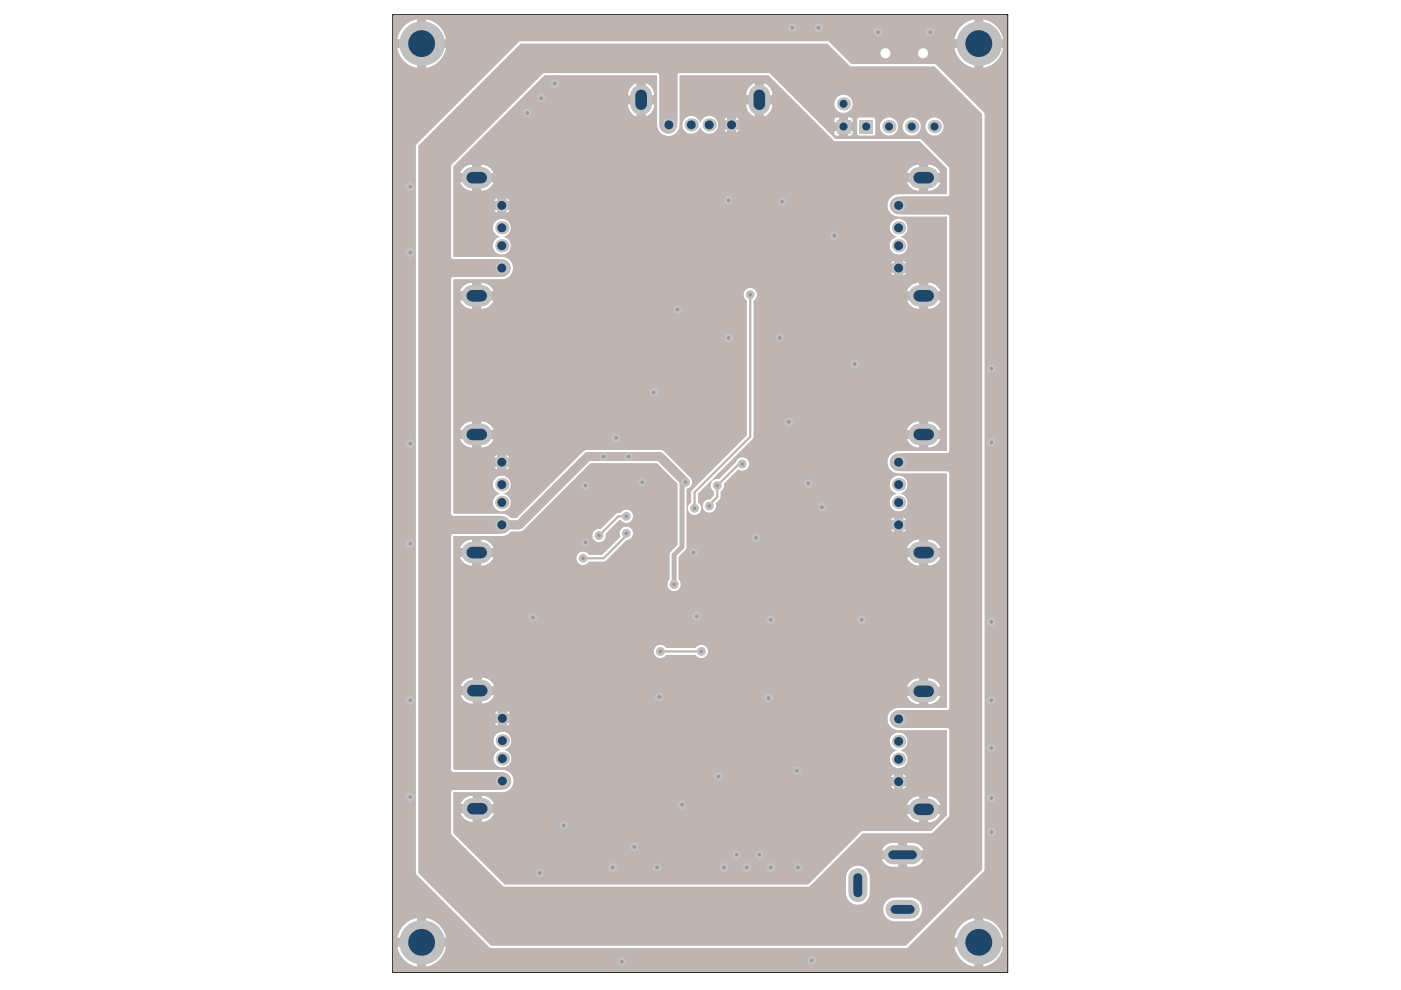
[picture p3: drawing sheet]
<svg xmlns="http://www.w3.org/2000/svg" width="297mm" height="210mm" viewBox="0 0 297 210" stroke-linecap="round" stroke-linejoin="round" font-family="sans-serif">
<path d="M83.3 3.2h130.3v202.9h-130.3z" fill="none" stroke="#000" stroke-width=".21"/>
<g fill="#a6968d">
<circle cx="172.1" cy="203.7" r=".38"/>
<circle cx="174.3" cy="107.5" r=".38"/>
<circle cx="165.3" cy="71.6" r=".38"/>
<circle cx="165.8" cy="42.7" r=".38"/>
<circle cx="154.5" cy="42.5" r=".38"/>
<circle cx="186.2" cy="6.8" r=".38"/>
<circle cx="197.2" cy="6.8" r=".38"/>
<circle cx="210.2" cy="93.8" r=".38"/>
<circle cx="171.4" cy="102.5" r=".38"/>
<circle cx="136.2" cy="102.2" r=".38"/>
<circle cx="150.4" cy="107.3" r=".38"/>
<circle cx="87" cy="169" r=".38"/>
<circle cx="87" cy="148.5" r=".38"/>
<circle cx="87" cy="115.2" r=".38"/>
<circle cx="87" cy="94" r=".38"/>
<circle cx="87" cy="53.6" r=".38"/>
<circle cx="87" cy="39.6" r=".38"/>
<circle cx="173.5" cy="5.9" r=".38"/>
<circle cx="168" cy="5.9" r=".38"/>
<circle cx="134.5" cy="179.6" r=".38"/>
<circle cx="161" cy="181.2" r=".38"/>
<circle cx="156.2" cy="181.2" r=".38"/>
<circle cx="153.5" cy="183.9" r=".38"/>
<circle cx="111.8" cy="23.9" r=".38"/>
<circle cx="114.7" cy="20.8" r=".38"/>
<circle cx="117.6" cy="17.7" r=".38"/>
<circle cx="113" cy="130.9" r=".38"/>
<circle cx="124.1" cy="115" r=".38"/>
<circle cx="159.1" cy="62.5" r=".38"/>
<circle cx="139.3" cy="183.9" r=".38"/>
<circle cx="160.3" cy="114" r=".38"/>
<circle cx="138.6" cy="83.2" r=".38"/>
<circle cx="169" cy="163.4" r=".38"/>
<circle cx="143.6" cy="65.6" r=".38"/>
<circle cx="176.9" cy="50" r=".38"/>
<circle cx="162.9" cy="148" r=".38"/>
<circle cx="144.6" cy="170.6" r=".38"/>
<circle cx="147.7" cy="130.7" r=".38"/>
<circle cx="157.4" cy="98.4" r=".38"/>
<circle cx="163.4" cy="131.4" r=".38"/>
<circle cx="147" cy="117.2" r=".38"/>
<circle cx="181.2" cy="77.2" r=".38"/>
<circle cx="182.7" cy="131.4" r=".38"/>
<circle cx="210.2" cy="131.9" r=".38"/>
<circle cx="210.2" cy="78.1" r=".38"/>
<circle cx="148.7" cy="138.1" r=".38"/>
<circle cx="140" cy="138.1" r=".38"/>
<circle cx="139.8" cy="147.8" r=".38"/>
<circle cx="142.9" cy="123.9" r=".38"/>
<circle cx="132.8" cy="109.5" r=".38"/>
<circle cx="132.8" cy="113.1" r=".38"/>
<circle cx="127" cy="113.6" r=".38"/>
<circle cx="119.5" cy="175" r=".38"/>
<circle cx="152.1" cy="103" r=".38"/>
<circle cx="147.3" cy="107.8" r=".38"/>
<circle cx="145.3" cy="102.2" r=".38"/>
<circle cx="133.3" cy="96.8" r=".38"/>
<circle cx="128" cy="96.8" r=".38"/>
<circle cx="124.1" cy="103" r=".38"/>
<circle cx="130.6" cy="92.8" r=".38"/>
<circle cx="114.5" cy="185.1" r=".38"/>
<circle cx="131.8" cy="203.9" r=".38"/>
<circle cx="154.5" cy="71.6" r=".38"/>
<circle cx="167.3" cy="89.5" r=".38"/>
<circle cx="152.3" cy="164.6" r=".38"/>
<circle cx="123.6" cy="118.4" r=".38"/>
<circle cx="158.3" cy="183.9" r=".38"/>
<circle cx="163.4" cy="183.9" r=".38"/>
<circle cx="169.2" cy="183.9" r=".38"/>
<circle cx="210.2" cy="176.4" r=".38"/>
<circle cx="210.2" cy="169.2" r=".38"/>
<circle cx="210.2" cy="158.6" r=".38"/>
<circle cx="210.2" cy="148.5" r=".38"/>
<circle cx="129.9" cy="183.9" r=".38"/>
</g>
<g fill="#beb5b2">
<path d="M96.2 35.2v19.2h10.2a2.4 2.4 0 0 1 2.4 2.4 2.4 2.4 0 0 1-2.4 2.4h-10l-.3 .3 .1 49.4h10.2a2.38 2.38 0 0 1 1.9 .9h1.2l14.1-14 .6-.4h16.1l.6 .4 5.4 5.4a1.49 1.49 0 0 1-.7 2.5v3.9l.2 .1a1.38 1.38 0 0 1 .7-1.2v-2.1l.2-.5 11.6-11.6v-28.6a1.44 1.44 0 0 1-.3-2.1 1.44 1.44 0 0 1 2.2 0 1.44 1.44 0 0 1-.4 2.1v29.2l-8.7 8.7 .2 .2 .4-.2h.7l3.6-3.6a1.44 1.44 0 0 1 1.9-1 1.44 1.44 0 0 1 .7 2.1 1.44 1.44 0 0 1-2.1 .4l-3 3.1a1.43 1.43 0 0 1-.7 1.6 2.14 2.14 0 0 1-1.1 2.6 1.44 1.44 0 0 1-1 1.9 1.44 1.44 0 0 1-1.7-1.3 1.44 1.44 0 0 1 1.5-1.5l.8-.8v-.9a1.42 1.42 0 0 1-.4-2l-.2-.2-2.7 2.7v1.8a1.44 1.44 0 0 1 0 2.5 1.44 1.44 0 0 1-2.2-1.1h-.2v8.1l-.3 .7-1.4 1.4v4.7a1.45 1.45 0 0 1 .1 2.1 1.45 1.45 0 0 1-2.1 0 1.45 1.45 0 0 1 0-2.1l.1-5.5 1.6-1.8v-12.9l-4.3-4.4h-14.1l-14.1 14.1-.6 .4h-2.2a2.29 2.29 0 0 1-1.9 1h-10l-.3 .2v49.1l.3 .2h10.1a2.4 2.4 0 0 1 2.4 2.4 2.4 2.4 0 0 1-2.4 2.4h-10.3l-.1 8.6 10.9 10.9h64.3l11.4-11.3h14.7l3.4-3.4v-17.9l-10.3-.1a2.4 2.4 0 0 1-2.4-2.4 2.4 2.4 0 0 1 2.4-2.4h10.3v-49.4l-.2-.2h-10.1a2.4 2.4 0 0 1-2.4-2.4 2.4 2.4 0 0 1 2.4-2.4h10.3v-49.6h-10.3a2.4 2.4 0 0 1-2.4-2.4 2.4 2.4 0 0 1 2.4-2.4h10.3v-5.5l-5.8-5.7-18.1-.1-14-13.9h-18.8v9.8a2.44 2.44 0 0 1-2 3 2.44 2.44 0 0 1-2.8-2.3v-10.3l-.2-.2h-23.7zM159 18.2l1-.6v2.6h-1.8l.4-1.4zM133.9 18.2l1.1-.6v2.6h-1.9l.1-.7zM136.9 17.6a2.73 2.73 0 0 1 1.8 2.6h-1.8zM161.9 17.6a2.73 2.73 0 0 1 1.9 2.6h-1.9zM158.2 22.1h1.8v2.6a2.73 2.73 0 0 1-1.8-2.6zM136.9 22.1h1.8a2.76 2.76 0 0 1-1.8 2.6zM133.1 22.1h1.9v2.6a2.73 2.73 0 0 1-1.9-2.6zM161.9 22.1h1.9a2.76 2.76 0 0 1-1.9 2.6zM153.7 25.1l.5-.3v.7h-.8zM156.1 24.8l.7 .7h-.7zM145.2 25.1a1.9 1.9 0 0 1 3.1 .7h.3a1.91 1.91 0 0 1 2.9-.8 1.91 1.91 0 0 1 0 3 1.91 1.91 0 0 1-2.9-.8h-.3a1.91 1.91 0 0 1-2.8 .9 1.91 1.91 0 0 1-.3-3zM153.4 27.4h.8v.7zM156.1 27.4h.7l-.7 .7zM98.1 35.7l.6-.5 1.4-.3v1.8h-2.6zM192.9 35.7l.6-.5 1.4-.3v1.8h-2.6zM196.8 34.9a2.76 2.76 0 0 1 2.6 1.8h-2.6zM102 34.9a2.76 2.76 0 0 1 2.7 1.8h-2.7zM97.5 38.6h2.6v1.9a2.76 2.76 0 0 1-2.6-1.9zM102 38.6h2.7a2.74 2.74 0 0 1-2.7 1.9zM192.3 38.6h2.6v1.9a2.76 2.76 0 0 1-2.6-1.9zM196.8 38.6h2.6a2.73 2.73 0 0 1-2.6 1.9zM105 42.2l.4-.3v.7h-.7zM107.3 41.9l.8 .7h-.8zM107.3 44.5h.8l-.8 .7zM104.7 44.5h.7v.7zM105 46.9a1.91 1.91 0 0 1 3 .3 1.91 1.91 0 0 1-.9 2.9v.2a1.91 1.91 0 0 1 .8 3 1.91 1.91 0 0 1-3 0 1.91 1.91 0 0 1 .8-3v-.2a1.9 1.9 0 0 1-.7-3.2zM189.2 46.9a1.91 1.91 0 0 1 2.9 .3 1.91 1.91 0 0 1-.9 2.9v.2a1.91 1.91 0 0 1 .8 3 1.91 1.91 0 0 1-3 0 1.91 1.91 0 0 1 .8-3v-.2a1.9 1.9 0 0 1-.6-3.2zM189.2 55.5l.4-.3v.7h-.7zM191.5 55.2l.7 .7h-.7zM191.5 57.8h.7l-.7 .7zM188.9 57.8h.7v.7zM98.1 60.7l1.3-.7 .7-.1v1.9h-2.6zM192.9 60.7l1.3-.7 .7-.1v1.9h-2.6zM196.8 59.9a2.76 2.76 0 0 1 2.6 1.9h-2.6zM102 59.9a2.76 2.76 0 0 1 2.7 1.9h-2.7zM97.5 63.7h2.6v1.8a2.76 2.76 0 0 1-2.6-1.8zM196.8 63.7h2.6a2.73 2.73 0 0 1-2.6 1.8zM102 63.7h2.7a2.73 2.73 0 0 1-2.7 1.8zM192.3 63.7h2.6v1.8a2.76 2.76 0 0 1-2.6-1.8zM98.1 90.1l.6-.4 1.4-.4v1.9h-2.6zM192.9 90.1l.6-.4 1.4-.4v1.9h-2.6zM196.8 89.3a2.76 2.76 0 0 1 2.6 1.9h-2.6zM102 89.3a2.76 2.76 0 0 1 2.7 1.9h-2.7zM97.5 93.1h2.6v1.8a2.76 2.76 0 0 1-2.6-1.8zM102 93.1h2.7a2.73 2.73 0 0 1-2.7 1.8zM192.3 93.1h2.6v1.8a2.76 2.76 0 0 1-2.6-1.8zM196.8 93.1h2.6a2.73 2.73 0 0 1-2.6 1.8zM105 96.6l.4-.3v.8h-.7zM107.3 96.3l.8 .8h-.8zM107.3 99h.8l-.8 .7zM104.7 99h.7v.7zM105 101.4a1.91 1.91 0 0 1 3 .3 1.91 1.91 0 0 1-.9 2.8v.3a1.91 1.91 0 0 1 .8 2.9 1.91 1.91 0 0 1-3 0 1.91 1.91 0 0 1 .8-2.9v-.3a1.9 1.9 0 0 1-.7-3.1zM189.2 101.4a1.91 1.91 0 0 1 2.9 .3 1.91 1.91 0 0 1-.9 2.8v.3a1.91 1.91 0 0 1 .8 2.9 1.91 1.91 0 0 1-3 0 1.91 1.91 0 0 1 .8-2.9v-.3a1.9 1.9 0 0 1-.6-3.1zM189.2 109.9l.4-.3v.7h-.7zM191.5 109.6l.7 .7h-.7zM191.5 112.2h.7l-.7 .7zM188.9 112.2h.7v.7zM126 112.5a1.44 1.44 0 0 1 1.4-.3l3.2-3.3 1-.2a1.44 1.44 0 0 1 2.1-.4 1.44 1.44 0 0 1 .1 2.2 1.44 1.44 0 0 1-2.2-.2h-.3l-2.9 2.9a1.44 1.44 0 0 1-1.8 1.7 1.44 1.44 0 0 1-.6-2.4zM98.1 115.2l1.3-.8h.7v1.8h-2.6zM192.9 115.2l1.3-.8h.7v1.8h-2.6zM196.8 114.4a2.76 2.76 0 0 1 2.6 1.8h-2.6zM102 114.4a2.76 2.76 0 0 1 2.7 1.8h-2.7zM122.6 117.4a1.44 1.44 0 0 1 2.3 .2h2.8l3.8-3.8a1.44 1.44 0 0 1 .8-2.1 1.44 1.44 0 0 1 1.9 1.1 1.44 1.44 0 0 1-1.3 1.7l-4.6 4.6h-3.4a1.44 1.44 0 0 1-2.2 .4 1.44 1.44 0 0 1-.1-2.1zM97.5 118.1h2.6v1.9a2.76 2.76 0 0 1-2.6-1.9zM196.8 118.1h2.6a2.74 2.74 0 0 1-2.6 1.9zM102 118.1h2.7a2.74 2.74 0 0 1-2.7 1.9zM192.3 118.1h2.6v1.9a2.76 2.76 0 0 1-2.6-1.9zM139 137.1a1.44 1.44 0 0 1 2.3 .3h6.2a1.44 1.44 0 0 1 2.1-.4 1.44 1.44 0 0 1 0 2.2 1.44 1.44 0 0 1-2.1-.3h-6.2a1.44 1.44 0 0 1-2.2 .4 1.44 1.44 0 0 1-.1-2.2zM98.3 144.4l1.2-.7 .7-.1v1.9h-2.6zM102.1 143.6a2.76 2.76 0 0 1 2.7 1.9h-2.7zM192.9 144.6l.6-.5 1.4-.3v1.8h-2.6zM196.8 143.8a2.76 2.76 0 0 1 2.6 1.8h-2.6zM102.1 147.4h2.7a2.73 2.73 0 0 1-2.7 1.8zM97.6 147.4h2.6v1.8a2.76 2.76 0 0 1-2.6-1.8zM192.3 147.5h2.6v1.9a2.76 2.76 0 0 1-2.6-1.9zM196.8 147.5h2.6a2.73 2.73 0 0 1-2.6 1.9zM105.2 151l.4-.4v.8h-.8zM107.5 150.6l.7 .8h-.7zM104.8 153.3h.8v.7zM107.5 153.3h.7l-.7 .7zM105.2 155.7a1.91 1.91 0 0 1 2.9 .3 1.91 1.91 0 0 1-.9 2.8v.3a1.91 1.91 0 0 1 .8 2.9 1.91 1.91 0 0 1-3 0 1.91 1.91 0 0 1 .8-2.9v-.3a1.9 1.9 0 0 1-.6-3.1zM189.2 155.8a1.91 1.91 0 0 1 2.9 .3 1.91 1.91 0 0 1-.9 2.9v.2a1.91 1.91 0 0 1 .8 2.9 1.91 1.91 0 0 1-3 0 1.91 1.91 0 0 1 .8-2.9v-.2a1.9 1.9 0 0 1-.6-3.2zM189.2 164.4l.4-.3v.7h-.7zM191.5 164.1l.7 .7h-.7zM191.5 166.7h.7l-.7 .7zM188.9 166.7h.7v.7zM98.3 169.5l.5-.5 1.4-.3v1.8h-2.6zM102.1 168.7a2.76 2.76 0 0 1 2.7 1.8h-2.7zM192.9 169.6l1.3-.7 .7-.1v1.9h-2.6zM196.8 168.8a2.76 2.76 0 0 1 2.6 1.9h-2.6zM102.1 172.4h2.7a2.73 2.73 0 0 1-2.7 1.9zM97.6 172.4h2.6v1.9a2.76 2.76 0 0 1-2.6-1.9zM196.8 172.6h2.6a2.74 2.74 0 0 1-2.6 1.8zM192.3 172.6h2.6v1.8a2.76 2.76 0 0 1-2.6-1.8z"/>
<path d="M83.4 3.2v202.8l130.1 .1v-202.9zM85.7 5.5a5.1 5.1 0 0 1 2.7-1.4v4.2h-4.2a5.1 5.1 0 0 1 1.5-2.8zM203.8 5.5a5.1 5.1 0 0 1 2.8-1.4v4.2h-4.2a5.1 5.1 0 0 1 1.4-2.8zM208.5 4.1a5.2 5.2 0 0 1 4.2 4.2h-4.2zM90.3 4.1a5.2 5.2 0 0 1 4.2 4.2h-4.2zM186.7 11.3a1.07 1.07 0 0 1 2.1 0 1.07 1.07 0 0 1-2.1 0zM194.6 11.3a1.1 1.1 0 0 1 2.2 0 1.1 1.1 0 0 1-2.2 0zM84.2 10.2h4.2v4.2a5.2 5.2 0 0 1-4.2-4.2zM202.4 10.2h4.2v4.2a5.2 5.2 0 0 1-4.2-4.2zM208.5 10.2h4.2a5.2 5.2 0 0 1-4.2 4.2zM90.3 10.2h4.2a5.2 5.2 0 0 1-4.2 4.2zM85.7 196.1a5.1 5.1 0 0 1 2.7-1.4v4.1h-4.2a5.1 5.1 0 0 1 1.5-2.7zM203.8 196.1a5.1 5.1 0 0 1 2.8-1.4v4.1h-4.2a5.1 5.1 0 0 1 1.4-2.7zM90.3 194.7a5.2 5.2 0 0 1 4.2 4.1h-4.2zM208.5 194.7a5.2 5.2 0 0 1 4.2 4.1h-4.2zM88.3 30.6l21.7-21.7 .4-.1h65.1l.3 .1 4.7 4.7h17.8l10.4 10.4v160.4l-.1 .3-16.3 16.3h-88.2l-.3-.1-15.6-15.6v-154.4zM84.2 200.7h4.2v4.2a5.2 5.2 0 0 1-4.2-4.2zM202.4 200.7h4.2v4.2a5.2 5.2 0 0 1-4.2-4.2zM208.5 200.7h4.2a5.2 5.2 0 0 1-4.2 4.2zM90.3 200.7h4.2a5.2 5.2 0 0 1-4.2 4.2z"/>
<path d="M96.1 35.3v19.1h10.3a2.4 2.4 0 0 1 2.4 2.4 2.4 2.4 0 0 1-2.4 2.4h-10.3v49.7h10.3a2.29 2.29 0 0 1 1.9 .9h1.2l14.1-14 .6-.4h16.1l.6 .4 5.4 5.4a1.44 1.44 0 0 1-.7 2.4v12.4l-.3 .7-1.4 1.4v4.8a1.44 1.44 0 0 1 0 2 1.44 1.44 0 0 1-2 0 1.44 1.44 0 0 1 0-2l.1-5.6 1.6-1.7v-13l-4.3-4.4h-14.1l-14.1 14.1-.6 .4h-2.2a2.29 2.29 0 0 1-1.9 1h-10.3v49.5h10.4a2.4 2.4 0 0 1 2.4 2.4 2.4 2.4 0 0 1-2.4 2.4h-10.4v8.7l10.9 10.8h64.4l11.3-11.3h14.7l3.4-3.4v-18h-10.3a2.4 2.4 0 0 1-2.4-2.4 2.4 2.4 0 0 1 2.4-2.4h10.3v-49.6h-10.3a2.4 2.4 0 0 1-2.4-2.4 2.4 2.4 0 0 1 2.4-2.4h10.3v-49.6h-10.3a2.4 2.4 0 0 1-2.4-2.4 2.4 2.4 0 0 1 2.4-2.4h10.3v-5.5l-5.8-5.7h-18.1l-14-14h-18.8v10.5a2.4 2.4 0 0 1-2.4 2.4 2.4 2.4 0 0 1-2.4-2.4v-10.5h-23.9zM159 18.2l1-.6v2.6h-1.8l.4-1.4zM133.9 18.2l1.1-.6v2.6h-1.9l.1-.7zM136.9 17.6a2.73 2.73 0 0 1 1.8 2.6h-1.8zM161.9 17.6a2.73 2.73 0 0 1 1.9 2.6h-1.9zM158.2 22.1h1.8v2.6a2.73 2.73 0 0 1-1.8-2.6zM136.9 22.1h1.8a2.76 2.76 0 0 1-1.8 2.6zM133.1 22.1h1.9v2.6a2.73 2.73 0 0 1-1.9-2.6zM161.9 22.1h1.9a2.76 2.76 0 0 1-1.9 2.6zM153.7 25.1l.5-.3v.7h-.8zM156.1 24.8l.7 .7h-.7zM145.2 25.1a1.91 1.91 0 0 1 2-.4 1.91 1.91 0 0 1 1.3 1.6 1.91 1.91 0 0 1 2.9-1.5 1.91 1.91 0 0 1 0 3.3 1.91 1.91 0 0 1-2.9-1.4 1.92 1.92 0 0 1-2.8 1.5 1.92 1.92 0 0 1-.5-3.1zM153.4 27.4h.8v.7zM156.1 27.4h.7l-.7 .7zM98.1 35.7l.6-.5 1.4-.3v1.8h-2.6zM192.9 35.7l.6-.5 1.4-.3v1.8h-2.6zM196.8 34.9a2.76 2.76 0 0 1 2.6 1.8h-2.6zM102 34.9a2.76 2.76 0 0 1 2.7 1.8h-2.7zM97.5 38.6h2.6v1.9a2.76 2.76 0 0 1-2.6-1.9zM102 38.6h2.7a2.74 2.74 0 0 1-2.7 1.9zM192.3 38.6h2.6v1.9a2.76 2.76 0 0 1-2.6-1.9zM196.8 38.6h2.6a2.73 2.73 0 0 1-2.6 1.9zM105 42.2l.4-.3v.7h-.7zM107.3 41.9l.8 .7h-.8zM107.3 44.5h.8l-.8 .7zM104.7 44.5h.7v.7zM105 46.9a1.92 1.92 0 0 1 3.1 .6 1.92 1.92 0 0 1-1.5 2.7 1.91 1.91 0 0 1 1.4 2.9 1.91 1.91 0 0 1-3.2 0 1.91 1.91 0 0 1 1.4-2.9 1.91 1.91 0 0 1-1.6-1.3 1.91 1.91 0 0 1 .4-2zM189.2 46.9a1.92 1.92 0 0 1 3.1 .6 1.92 1.92 0 0 1-1.6 2.7 1.91 1.91 0 0 1 1.5 2.9 1.91 1.91 0 0 1-3.3 0 1.91 1.91 0 0 1 1.4-2.9 1.91 1.91 0 0 1-1.6-1.3 1.91 1.91 0 0 1 .5-2zM189.2 55.5l.4-.3v.7h-.7zM191.5 55.2l.7 .7h-.7zM191.5 57.8h.7l-.7 .7zM188.9 57.8h.7v.7zM98.1 60.7l1.3-.7 .7-.1v1.9h-2.6zM192.9 60.7l1.3-.7 .7-.1v1.9h-2.6zM196.8 59.9a2.76 2.76 0 0 1 2.6 1.9h-2.6zM102 59.9a2.76 2.76 0 0 1 2.7 1.9h-2.7zM97.5 63.7h2.6v1.8a2.76 2.76 0 0 1-2.6-1.8zM196.8 63.7h2.6a2.73 2.73 0 0 1-2.6 1.8zM102 63.7h2.7a2.73 2.73 0 0 1-2.7 1.8zM192.3 63.7h2.6v1.8a2.76 2.76 0 0 1-2.6-1.8zM98.1 90.1l.6-.4 1.4-.4v1.9h-2.6zM192.9 90.1l.6-.4 1.4-.4v1.9h-2.6zM196.8 89.3a2.76 2.76 0 0 1 2.6 1.9h-2.6zM102 89.3a2.76 2.76 0 0 1 2.7 1.9h-2.7zM97.5 93.1h2.6v1.8a2.76 2.76 0 0 1-2.6-1.8zM102 93.1h2.7a2.73 2.73 0 0 1-2.7 1.8zM192.3 93.1h2.6v1.8a2.76 2.76 0 0 1-2.6-1.8zM196.8 93.1h2.6a2.73 2.73 0 0 1-2.6 1.8zM105 96.6l.4-.3v.8h-.7zM107.3 96.3l.8 .8h-.8zM107.3 99h.8l-.8 .7zM104.7 99h.7v.7zM105 101.4a1.92 1.92 0 0 1 3.1 .5 1.92 1.92 0 0 1-1.5 2.7 1.91 1.91 0 0 1 1.4 3 1.91 1.91 0 0 1-3.2 0 1.91 1.91 0 0 1 1.4-3 1.91 1.91 0 0 1-1.6-1.2 1.91 1.91 0 0 1 .4-2zM189.2 101.4a1.92 1.92 0 0 1 3.1 .5 1.92 1.92 0 0 1-1.6 2.7 1.91 1.91 0 0 1 1.5 3 1.91 1.91 0 0 1-3.3 0 1.91 1.91 0 0 1 1.4-3 1.91 1.91 0 0 1-1.6-1.2 1.91 1.91 0 0 1 .5-2zM151.1 101.9a1.44 1.44 0 0 1 1.3-.3l3.6-3.6a1.44 1.44 0 0 1 1.9-1 1.44 1.44 0 0 1 .7 2.1 1.44 1.44 0 0 1-2.1 .4l-3 3.1a1.43 1.43 0 0 1-.7 1.6 2.14 2.14 0 0 1-1.1 2.6 1.44 1.44 0 0 1-1 1.9 1.44 1.44 0 0 1-1.7-1.3 1.44 1.44 0 0 1 1.5-1.5l.8-.8v-.9a1.44 1.44 0 0 1-.2-2.3zM158 61.5a1.44 1.44 0 0 1 2.2 .1 1.44 1.44 0 0 1-.4 2.1v29.2l-11.8 11.8v1.8a1.44 1.44 0 0 1 .4 2.2 1.44 1.44 0 0 1-2.2 0 1.44 1.44 0 0 1 .3-2.2v-2.1l.2-.5 11.6-11.6v-28.6a1.44 1.44 0 0 1-.3-2.2zM189.2 109.9l.4-.3v.7h-.7zM191.5 109.6l.7 .7h-.7zM191.5 112.2h.7l-.7 .7zM188.9 112.2h.7v.7zM126 112.5a1.44 1.44 0 0 1 1.4-.3l3.2-3.3 1-.2a1.44 1.44 0 0 1 2.1-.3 1.44 1.44 0 0 1 0 2.2 1.44 1.44 0 0 1-2.1-.4l-3.2 3a1.44 1.44 0 0 1-1.8 1.7 1.44 1.44 0 0 1-.6-2.4zM98.1 115.2l1.3-.8h.7v1.8h-2.6zM192.9 115.2l1.3-.8h.7v1.8h-2.6zM196.8 114.4a2.76 2.76 0 0 1 2.6 1.8h-2.6zM102 114.4a2.76 2.76 0 0 1 2.7 1.8h-2.7zM122.6 117.4a1.44 1.44 0 0 1 2.3 .2h2.8l3.8-3.8a1.44 1.44 0 0 1 .8-2.1 1.44 1.44 0 0 1 1.9 1.1 1.44 1.44 0 0 1-1.3 1.7l-4.6 4.6h-3.4a1.44 1.44 0 0 1-2.2 .4 1.44 1.44 0 0 1-.1-2.1zM97.5 118.1h2.6v1.9a2.76 2.76 0 0 1-2.6-1.9zM196.8 118.1h2.6a2.74 2.74 0 0 1-2.6 1.9zM102 118.1h2.7a2.74 2.74 0 0 1-2.7 1.9zM192.3 118.1h2.6v1.9a2.76 2.76 0 0 1-2.6-1.9zM139 137.1a1.44 1.44 0 0 1 2.3 .3h6.2a1.44 1.44 0 0 1 2.1-.4 1.44 1.44 0 0 1 0 2.2 1.44 1.44 0 0 1-2.1-.3h-6.2a1.44 1.44 0 0 1-2.2 .4 1.44 1.44 0 0 1-.1-2.2zM98.3 144.4l1.2-.7 .7-.1v1.9h-2.6zM102.1 143.6a2.76 2.76 0 0 1 2.7 1.9h-2.7zM192.9 144.6l.6-.5 1.4-.3v1.8h-2.6zM196.8 143.8a2.76 2.76 0 0 1 2.6 1.8h-2.6zM102.1 147.4h2.7a2.73 2.73 0 0 1-2.7 1.8zM97.6 147.4h2.6v1.8a2.76 2.76 0 0 1-2.6-1.8zM192.3 147.5h2.6v1.9a2.76 2.76 0 0 1-2.6-1.9zM196.8 147.5h2.6a2.73 2.73 0 0 1-2.6 1.9zM105.2 151l.4-.4v.8h-.8zM107.5 150.6l.7 .8h-.7zM104.8 153.3h.8v.7zM107.5 153.3h.7l-.7 .7zM105.2 155.7a1.92 1.92 0 0 1 3 .5 1.92 1.92 0 0 1-1.5 2.7 1.91 1.91 0 0 1 1.4 3 1.91 1.91 0 0 1-3.2 0 1.91 1.91 0 0 1 1.4-3 1.91 1.91 0 0 1-1.6-1.2 1.91 1.91 0 0 1 .5-2zM189.2 155.8a1.92 1.92 0 0 1 3.1 .6 1.92 1.92 0 0 1-1.6 2.7 1.91 1.91 0 0 1 1.5 2.9 1.91 1.91 0 0 1-3.3 0 1.91 1.91 0 0 1 1.4-2.9 1.91 1.91 0 0 1-1.6-1.3 1.91 1.91 0 0 1 .5-2zM189.2 164.4l.4-.3v.7h-.7zM191.5 164.1l.7 .7h-.7zM191.5 166.7h.7l-.7 .7zM188.9 166.7h.7v.7zM98.3 169.5l.5-.5 1.4-.3v1.8h-2.6zM102.1 168.7a2.76 2.76 0 0 1 2.7 1.8h-2.7zM192.9 169.6l1.3-.7 .7-.1v1.9h-2.6zM196.8 168.8a2.76 2.76 0 0 1 2.6 1.9h-2.6zM102.1 172.4h2.7a2.73 2.73 0 0 1-2.7 1.9zM97.6 172.4h2.6v1.9a2.76 2.76 0 0 1-2.6-1.9zM196.8 172.6h2.6a2.74 2.74 0 0 1-2.6 1.8zM192.3 172.6h2.6v1.8a2.76 2.76 0 0 1-2.6-1.8z"/>
<path d="M88.7 30.9v154.2l15.4 15.4h88l16.2-16.1v-160.2l-10.2-10.1h-17.8l-4.8-4.9h-65.1zM176.9 22a1.95 1.95 0 0 1 3.9 0 1.95 1.95 0 0 1-3.9 0zM140.5 25.1l.4-.3v.7h-.8zM177.1 25.1l.8-.2v1h-1zM179.8 24.9l.8 .2 .2 .8h-1zM176.9 27.8h1v.9l-.8-.1zM179.8 27.8h1l-.2 .8-.8 .1zM181.9 25.1l.3-.2h2.9l.3 .2 .2 .3v2.9l-.2 .3-.3 .1h-2.9l-.3-.1-.2-.3v-2.9zM186.6 26.8a1.92 1.92 0 0 1 3.8 0 1.92 1.92 0 0 1-3.8 0zM191.4 26.8a1.92 1.92 0 0 1 3.8 0 1.92 1.92 0 0 1-3.8 0zM196.2 26.8a1.92 1.92 0 0 1 3.8 0 1.92 1.92 0 0 1-3.8 0zM95.8 34.9l19.3-19.3 .3-.1h24.1l.3 .5v10.4a1.89 1.89 0 0 0 1.5 1.9l-.8-.5-.4-.4h1.7v-.9h1v-1.7l.4 .3 .4 .7v-9.8l.3-.5h19.2l14 14h18.1l6 6.1 .1 5.6-.3 .4-10.4 .1a1.87 1.87 0 0 1 1.6 .9h-1.7v1.9h1.7a1.88 1.88 0 0 1-1.6 1h10.2l.3 .1 .2 .4-.1 49.8-.4 .3h-10.2a1.87 1.87 0 0 1 1.6 1h-1.7v1.9h1.7a1.88 1.88 0 0 1-1.6 .9h10.2l.3 .2 .2 .3-.1 49.8-.4 .3h-10.2a1.87 1.87 0 0 1 1.6 1h-1.7v1.9h1.7a1.88 1.88 0 0 1-1.6 1h10.2l.4 .3v18.3l-3.6 3.6-14.7 .1-11.2 11.2-.3 .1h-64.6l-11-11-.1-.3v-8.7l.1-.4 .3-.1h10.3a1.87 1.87 0 0 1-1.6-1h1.7v-1.9h-1.7a1.88 1.88 0 0 1 1.6-.9h-10.3l-.3-.2-.1-.3v-49.7l.4-.3h10.2a1.87 1.87 0 0 1-1.6-1h3.4l-.1 .2 2.6-.3 14.4-14.3h14.5l4.5 4.4 .1 .4v13l-.1 .3-1.5 1.6-.1 5.5a.97 .97 0 0 0 0 1.6 .97 .97 0 0 0 1.5-.7l-.5-1v-4.8l.2-.4 1.3-1.4 .2-.4v-12.3l.1-.3a1.1 1.1 0 0 0 .8-1.8l-5.4-5.4-.5-.2h-15.8l-.4 .2-14 14.1-.4 .1-1.5-.1 .1 .1h-3.4a1.88 1.88 0 0 1 1.6-.9h-10.2l-.4-.3v-40.6v-9.3l.1-.3 .3-.2h10.2a1.87 1.87 0 0 1-1.6-.9h1.7v-1.9h-1.7a1.88 1.88 0 0 1 1.6-1h-10.2l-.4-.3v-19.3zM187.5 179.5a3.3 3.3 0 0 1 2.9-.8v1.6h-3.4zM192.3 178.7a3.1 3.1 0 0 1 3.3 1.3l.2 .3h-3.5zM187 182.2h3.4v1.6a3.1 3.1 0 0 1-3.3-1.3zM192.3 182.2h3.5a2.44 2.44 0 0 1-2.3 1.6h-1.2zM180.1 184.3a2.52 2.52 0 0 1 2.7-.6 2.52 2.52 0 0 1 1.6 2.4v3.2a2.52 2.52 0 0 1-2.5 2.5 2.52 2.52 0 0 1-2.5-2.5v-3.9zM188 191l.5-.4a9.2 9.2 0 0 1 5.1-.2 2.52 2.52 0 0 1 1.9 2.7 2.52 2.52 0 0 1-2.5 2.2h-3.2a2.52 2.52 0 0 1-2.4-1.5 2.52 2.52 0 0 1 .6-2.8z"/>
</g>
<path d="M137.1 92.8l.3 .3M145.3 102.2h-.7v13.8l-1.7 1.6v6.3M97.9 132.5h.6M156.2 181v.2" fill="none" stroke="#beb5b2" stroke-width=".96"/>
<path d="M159.1 62.5v30.1l-11.8 11.8v3.4M156.9 97.9v.2l-4.8 4.9v2.4l-1.7 1.7v.2M132.8 113.1v.5l-4.8 4.8h-4.4M132.8 109.5h-1.7l-4.1 4.1M140 138.1h8.7M106.3 159.9l.1 .1" fill="none" stroke="#beb5b2" stroke-width=".48"/>
<path d="M145.3 102.2l-5.4-5.4h-15.3l-14.5 14.5h-3.7" fill="none" stroke="#beb5b2" stroke-width="1.9"/>
<path d="M141.7 13.6v12.9M92.5 56.8h13.9M190.5 43.6h12.9M190.5 98h12.9M92.9 111.3h13.5M190.5 152.4h12.9M93.3 165.6h13.2" fill="none" stroke="#beb5b2" stroke-width="3.8"/>
<circle cx="172.1" cy="203.7" r=".95" fill="#c0c0c0"/>
<circle cx="172.1" cy="203.7" r=".38" fill="#a6968d"/>
<circle cx="174.3" cy="107.5" r=".95" fill="#c0c0c0"/>
<circle cx="174.3" cy="107.5" r=".38" fill="#a6968d"/>
<circle cx="165.3" cy="71.6" r=".95" fill="#c0c0c0"/>
<circle cx="165.3" cy="71.6" r=".38" fill="#a6968d"/>
<circle cx="165.8" cy="42.7" r=".95" fill="#c0c0c0"/>
<circle cx="165.8" cy="42.7" r=".38" fill="#a6968d"/>
<circle cx="154.5" cy="42.5" r=".95" fill="#c0c0c0"/>
<circle cx="154.5" cy="42.5" r=".38" fill="#a6968d"/>
<circle cx="186.2" cy="6.8" r=".95" fill="#c0c0c0"/>
<circle cx="186.2" cy="6.8" r=".38" fill="#a6968d"/>
<circle cx="197.2" cy="6.8" r=".95" fill="#c0c0c0"/>
<circle cx="197.2" cy="6.8" r=".38" fill="#a6968d"/>
<circle cx="210.2" cy="93.8" r=".95" fill="#c0c0c0"/>
<circle cx="210.2" cy="93.8" r=".38" fill="#a6968d"/>
<circle cx="171.4" cy="102.5" r=".95" fill="#c0c0c0"/>
<circle cx="171.4" cy="102.5" r=".38" fill="#a6968d"/>
<circle cx="136.2" cy="102.2" r=".95" fill="#c0c0c0"/>
<circle cx="136.2" cy="102.2" r=".38" fill="#a6968d"/>
<circle cx="150.4" cy="107.3" r=".95" fill="#c0c0c0"/>
<circle cx="150.4" cy="107.3" r=".38" fill="#a6968d"/>
<circle cx="87" cy="169" r=".95" fill="#c0c0c0"/>
<circle cx="87" cy="169" r=".38" fill="#a6968d"/>
<circle cx="87" cy="148.5" r=".95" fill="#c0c0c0"/>
<circle cx="87" cy="148.5" r=".38" fill="#a6968d"/>
<circle cx="87" cy="115.2" r=".95" fill="#c0c0c0"/>
<circle cx="87" cy="115.2" r=".38" fill="#a6968d"/>
<circle cx="87" cy="94" r=".95" fill="#c0c0c0"/>
<circle cx="87" cy="94" r=".38" fill="#a6968d"/>
<circle cx="87" cy="53.6" r=".95" fill="#c0c0c0"/>
<circle cx="87" cy="53.6" r=".38" fill="#a6968d"/>
<circle cx="87" cy="39.6" r=".95" fill="#c0c0c0"/>
<circle cx="87" cy="39.6" r=".38" fill="#a6968d"/>
<circle cx="173.5" cy="5.9" r=".95" fill="#c0c0c0"/>
<circle cx="173.5" cy="5.9" r=".38" fill="#a6968d"/>
<circle cx="168" cy="5.9" r=".95" fill="#c0c0c0"/>
<circle cx="168" cy="5.9" r=".38" fill="#a6968d"/>
<circle cx="134.5" cy="179.6" r=".95" fill="#c0c0c0"/>
<circle cx="134.5" cy="179.6" r=".38" fill="#a6968d"/>
<circle cx="161" cy="181.2" r=".95" fill="#c0c0c0"/>
<circle cx="161" cy="181.2" r=".38" fill="#a6968d"/>
<circle cx="156.2" cy="181.2" r=".95" fill="#c0c0c0"/>
<circle cx="156.2" cy="181.2" r=".38" fill="#a6968d"/>
<circle cx="153.5" cy="183.9" r=".95" fill="#c0c0c0"/>
<circle cx="153.5" cy="183.9" r=".38" fill="#a6968d"/>
<circle cx="111.8" cy="23.9" r=".95" fill="#c0c0c0"/>
<circle cx="111.8" cy="23.9" r=".38" fill="#a6968d"/>
<circle cx="114.7" cy="20.8" r=".95" fill="#c0c0c0"/>
<circle cx="114.7" cy="20.8" r=".38" fill="#a6968d"/>
<circle cx="117.6" cy="17.7" r=".95" fill="#c0c0c0"/>
<circle cx="117.6" cy="17.7" r=".38" fill="#a6968d"/>
<circle cx="113" cy="130.9" r=".95" fill="#c0c0c0"/>
<circle cx="113" cy="130.9" r=".38" fill="#a6968d"/>
<circle cx="124.1" cy="115" r=".95" fill="#c0c0c0"/>
<circle cx="124.1" cy="115" r=".38" fill="#a6968d"/>
<circle cx="159.1" cy="62.5" r=".95" fill="#c0c0c0"/>
<circle cx="159.1" cy="62.5" r=".38" fill="#a6968d"/>
<circle cx="139.3" cy="183.9" r=".95" fill="#c0c0c0"/>
<circle cx="139.3" cy="183.9" r=".38" fill="#a6968d"/>
<circle cx="160.3" cy="114" r=".95" fill="#c0c0c0"/>
<circle cx="160.3" cy="114" r=".38" fill="#a6968d"/>
<circle cx="138.6" cy="83.2" r=".95" fill="#c0c0c0"/>
<circle cx="138.6" cy="83.2" r=".38" fill="#a6968d"/>
<circle cx="169" cy="163.4" r=".95" fill="#c0c0c0"/>
<circle cx="169" cy="163.4" r=".38" fill="#a6968d"/>
<circle cx="143.6" cy="65.6" r=".95" fill="#c0c0c0"/>
<circle cx="143.6" cy="65.6" r=".38" fill="#a6968d"/>
<circle cx="176.9" cy="50" r=".95" fill="#c0c0c0"/>
<circle cx="176.9" cy="50" r=".38" fill="#a6968d"/>
<circle cx="162.9" cy="148" r=".95" fill="#c0c0c0"/>
<circle cx="162.9" cy="148" r=".38" fill="#a6968d"/>
<circle cx="144.6" cy="170.6" r=".95" fill="#c0c0c0"/>
<circle cx="144.6" cy="170.6" r=".38" fill="#a6968d"/>
<circle cx="147.7" cy="130.7" r=".95" fill="#c0c0c0"/>
<circle cx="147.7" cy="130.7" r=".38" fill="#a6968d"/>
<circle cx="157.4" cy="98.4" r=".95" fill="#c0c0c0"/>
<circle cx="157.4" cy="98.4" r=".38" fill="#a6968d"/>
<circle cx="163.4" cy="131.4" r=".95" fill="#c0c0c0"/>
<circle cx="163.4" cy="131.4" r=".38" fill="#a6968d"/>
<circle cx="147" cy="117.2" r=".95" fill="#c0c0c0"/>
<circle cx="147" cy="117.2" r=".38" fill="#a6968d"/>
<circle cx="181.2" cy="77.2" r=".95" fill="#c0c0c0"/>
<circle cx="181.2" cy="77.2" r=".38" fill="#a6968d"/>
<circle cx="182.7" cy="131.4" r=".95" fill="#c0c0c0"/>
<circle cx="182.7" cy="131.4" r=".38" fill="#a6968d"/>
<circle cx="210.2" cy="131.9" r=".95" fill="#c0c0c0"/>
<circle cx="210.2" cy="131.9" r=".38" fill="#a6968d"/>
<circle cx="210.2" cy="78.1" r=".95" fill="#c0c0c0"/>
<circle cx="210.2" cy="78.1" r=".38" fill="#a6968d"/>
<circle cx="148.7" cy="138.1" r=".95" fill="#c0c0c0"/>
<circle cx="148.7" cy="138.1" r=".38" fill="#a6968d"/>
<circle cx="140" cy="138.1" r=".95" fill="#c0c0c0"/>
<circle cx="140" cy="138.1" r=".38" fill="#a6968d"/>
<circle cx="139.8" cy="147.8" r=".95" fill="#c0c0c0"/>
<circle cx="139.8" cy="147.8" r=".38" fill="#a6968d"/>
<circle cx="142.9" cy="123.9" r=".95" fill="#c0c0c0"/>
<circle cx="142.9" cy="123.9" r=".38" fill="#a6968d"/>
<circle cx="132.8" cy="109.5" r=".95" fill="#c0c0c0"/>
<circle cx="132.8" cy="109.5" r=".38" fill="#a6968d"/>
<circle cx="132.8" cy="113.1" r=".95" fill="#c0c0c0"/>
<circle cx="132.8" cy="113.1" r=".38" fill="#a6968d"/>
<circle cx="127" cy="113.6" r=".95" fill="#c0c0c0"/>
<circle cx="127" cy="113.6" r=".38" fill="#a6968d"/>
<circle cx="119.5" cy="175" r=".95" fill="#c0c0c0"/>
<circle cx="119.5" cy="175" r=".38" fill="#a6968d"/>
<circle cx="152.1" cy="103" r=".95" fill="#c0c0c0"/>
<circle cx="152.1" cy="103" r=".38" fill="#a6968d"/>
<circle cx="147.3" cy="107.8" r=".95" fill="#c0c0c0"/>
<circle cx="147.3" cy="107.8" r=".38" fill="#a6968d"/>
<circle cx="145.3" cy="102.2" r=".95" fill="#c0c0c0"/>
<circle cx="145.3" cy="102.2" r=".38" fill="#a6968d"/>
<circle cx="133.3" cy="96.8" r=".95" fill="#c0c0c0"/>
<circle cx="133.3" cy="96.8" r=".38" fill="#a6968d"/>
<circle cx="128" cy="96.8" r=".95" fill="#c0c0c0"/>
<circle cx="128" cy="96.8" r=".38" fill="#a6968d"/>
<circle cx="124.1" cy="103" r=".95" fill="#c0c0c0"/>
<circle cx="124.1" cy="103" r=".38" fill="#a6968d"/>
<circle cx="130.6" cy="92.8" r=".95" fill="#c0c0c0"/>
<circle cx="130.6" cy="92.8" r=".38" fill="#a6968d"/>
<circle cx="114.5" cy="185.1" r=".95" fill="#c0c0c0"/>
<circle cx="114.5" cy="185.1" r=".38" fill="#a6968d"/>
<circle cx="131.8" cy="203.9" r=".95" fill="#c0c0c0"/>
<circle cx="131.8" cy="203.9" r=".38" fill="#a6968d"/>
<circle cx="154.5" cy="71.6" r=".95" fill="#c0c0c0"/>
<circle cx="154.5" cy="71.6" r=".38" fill="#a6968d"/>
<circle cx="167.3" cy="89.5" r=".95" fill="#c0c0c0"/>
<circle cx="167.3" cy="89.5" r=".38" fill="#a6968d"/>
<circle cx="152.3" cy="164.6" r=".95" fill="#c0c0c0"/>
<circle cx="152.3" cy="164.6" r=".38" fill="#a6968d"/>
<circle cx="123.6" cy="118.4" r=".95" fill="#c0c0c0"/>
<circle cx="123.6" cy="118.4" r=".38" fill="#a6968d"/>
<circle cx="158.3" cy="183.9" r=".95" fill="#c0c0c0"/>
<circle cx="158.3" cy="183.9" r=".38" fill="#a6968d"/>
<circle cx="163.4" cy="183.9" r=".95" fill="#c0c0c0"/>
<circle cx="163.4" cy="183.9" r=".38" fill="#a6968d"/>
<circle cx="169.2" cy="183.9" r=".95" fill="#c0c0c0"/>
<circle cx="169.2" cy="183.9" r=".38" fill="#a6968d"/>
<circle cx="210.2" cy="176.4" r=".95" fill="#c0c0c0"/>
<circle cx="210.2" cy="176.4" r=".38" fill="#a6968d"/>
<circle cx="210.2" cy="169.2" r=".95" fill="#c0c0c0"/>
<circle cx="210.2" cy="169.2" r=".38" fill="#a6968d"/>
<circle cx="210.2" cy="158.6" r=".95" fill="#c0c0c0"/>
<circle cx="210.2" cy="158.6" r=".38" fill="#a6968d"/>
<circle cx="210.2" cy="148.5" r=".95" fill="#c0c0c0"/>
<circle cx="210.2" cy="148.5" r=".38" fill="#a6968d"/>
<circle cx="129.9" cy="183.9" r=".95" fill="#c0c0c0"/>
<circle cx="129.9" cy="183.9" r=".38" fill="#a6968d"/>
<circle cx="211.3" cy="199.8" r=".57" fill="#c0c0c0"/>
<circle cx="211.3" cy="199.8" r=".38" fill="#1f4769"/>
<circle cx="210.2" cy="197.1" r=".57" fill="#c0c0c0"/>
<circle cx="210.2" cy="197.1" r=".38" fill="#1f4769"/>
<circle cx="210.2" cy="11.9" r=".57" fill="#c0c0c0"/>
<circle cx="210.2" cy="11.9" r=".38" fill="#1f4769"/>
<circle cx="211.3" cy="9.2" r=".57" fill="#c0c0c0"/>
<circle cx="211.3" cy="9.2" r=".38" fill="#1f4769"/>
<circle cx="207.5" cy="203.6" r=".57" fill="#c0c0c0"/>
<circle cx="207.5" cy="203.6" r=".38" fill="#1f4769"/>
<circle cx="207.5" cy="196" r=".57" fill="#c0c0c0"/>
<circle cx="207.5" cy="196" r=".38" fill="#1f4769"/>
<circle cx="207.5" cy="13" r=".57" fill="#c0c0c0"/>
<circle cx="207.5" cy="13" r=".38" fill="#1f4769"/>
<circle cx="207.5" cy="5.5" r=".57" fill="#c0c0c0"/>
<circle cx="207.5" cy="5.5" r=".38" fill="#1f4769"/>
<circle cx="203.7" cy="199.8" r=".57" fill="#c0c0c0"/>
<circle cx="203.7" cy="199.8" r=".38" fill="#1f4769"/>
<circle cx="203.7" cy="9.2" r=".57" fill="#c0c0c0"/>
<circle cx="203.7" cy="9.2" r=".38" fill="#1f4769"/>
<circle cx="92.1" cy="197.1" r=".57" fill="#c0c0c0"/>
<circle cx="92.1" cy="197.1" r=".38" fill="#1f4769"/>
<circle cx="92.1" cy="11.9" r=".57" fill="#c0c0c0"/>
<circle cx="92.1" cy="11.9" r=".38" fill="#1f4769"/>
<circle cx="86.7" cy="197.1" r=".57" fill="#c0c0c0"/>
<circle cx="86.7" cy="197.1" r=".38" fill="#1f4769"/>
<circle cx="86.7" cy="11.9" r=".57" fill="#c0c0c0"/>
<circle cx="86.7" cy="11.9" r=".38" fill="#1f4769"/>
<circle cx="210.2" cy="202.5" r=".57" fill="#c0c0c0"/>
<circle cx="210.2" cy="202.5" r=".38" fill="#1f4769"/>
<circle cx="210.2" cy="6.6" r=".57" fill="#c0c0c0"/>
<circle cx="210.2" cy="6.6" r=".38" fill="#1f4769"/>
<path d="M182.2 25.4h2.9v2.9h-2.9z" fill-rule="evenodd" fill="#c0c0c0"/>
<circle cx="183.7" cy="26.8" r=".85" fill="#1f4769"/>
<circle cx="141.8" cy="26.5" r="1.42" fill="#c0c0c0"/>
<circle cx="141.8" cy="26.5" r=".95" fill="#1f4769"/>
<circle cx="106.5" cy="160.8" r="1.42" fill="#c0c0c0"/>
<circle cx="106.5" cy="160.8" r=".95" fill="#1f4769"/>
<circle cx="106.5" cy="165.6" r="1.42" fill="#c0c0c0"/>
<circle cx="106.5" cy="165.6" r=".95" fill="#1f4769"/>
<circle cx="106.5" cy="152.3" r="1.42" fill="#c0c0c0"/>
<circle cx="106.5" cy="152.3" r=".95" fill="#1f4769"/>
<circle cx="106.4" cy="102.7" r="1.42" fill="#c0c0c0"/>
<circle cx="106.4" cy="102.7" r=".95" fill="#1f4769"/>
<circle cx="106.4" cy="106.5" r="1.42" fill="#c0c0c0"/>
<circle cx="106.4" cy="106.5" r=".95" fill="#1f4769"/>
<circle cx="106.4" cy="56.8" r="1.42" fill="#c0c0c0"/>
<circle cx="106.4" cy="56.8" r=".95" fill="#1f4769"/>
<circle cx="106.4" cy="52.1" r="1.42" fill="#c0c0c0"/>
<circle cx="106.4" cy="52.1" r=".95" fill="#1f4769"/>
<circle cx="106.4" cy="48.3" r="1.42" fill="#c0c0c0"/>
<circle cx="106.4" cy="48.3" r=".95" fill="#1f4769"/>
<circle cx="106.4" cy="43.6" r="1.42" fill="#c0c0c0"/>
<circle cx="106.4" cy="43.6" r=".95" fill="#1f4769"/>
<circle cx="92.1" cy="202.5" r=".57" fill="#c0c0c0"/>
<circle cx="92.1" cy="202.5" r=".38" fill="#1f4769"/>
<circle cx="92.1" cy="6.6" r=".57" fill="#c0c0c0"/>
<circle cx="92.1" cy="6.6" r=".38" fill="#1f4769"/>
<circle cx="86.7" cy="202.5" r=".57" fill="#c0c0c0"/>
<circle cx="86.7" cy="202.5" r=".38" fill="#1f4769"/>
<circle cx="86.7" cy="6.6" r=".57" fill="#c0c0c0"/>
<circle cx="86.7" cy="6.6" r=".38" fill="#1f4769"/>
<circle cx="106.5" cy="157.1" r="1.42" fill="#c0c0c0"/>
<circle cx="106.5" cy="157.1" r=".95" fill="#1f4769"/>
<circle cx="106.4" cy="98" r="1.42" fill="#c0c0c0"/>
<circle cx="106.4" cy="98" r=".95" fill="#1f4769"/>
<circle cx="106.4" cy="111.3" r="1.42" fill="#c0c0c0"/>
<circle cx="106.4" cy="111.3" r=".95" fill="#1f4769"/>
<circle cx="204.9" cy="197.1" r=".57" fill="#c0c0c0"/>
<circle cx="204.9" cy="197.1" r=".38" fill="#1f4769"/>
<circle cx="204.9" cy="11.9" r=".57" fill="#c0c0c0"/>
<circle cx="204.9" cy="11.9" r=".38" fill="#1f4769"/>
<circle cx="89.4" cy="203.6" r=".57" fill="#c0c0c0"/>
<circle cx="89.4" cy="203.6" r=".38" fill="#1f4769"/>
<circle cx="85.6" cy="199.8" r=".57" fill="#c0c0c0"/>
<circle cx="85.6" cy="199.8" r=".38" fill="#1f4769"/>
<circle cx="93.2" cy="199.8" r=".57" fill="#c0c0c0"/>
<circle cx="93.2" cy="199.8" r=".38" fill="#1f4769"/>
<circle cx="89.4" cy="196" r=".57" fill="#c0c0c0"/>
<circle cx="89.4" cy="196" r=".38" fill="#1f4769"/>
<circle cx="89.4" cy="13" r=".57" fill="#c0c0c0"/>
<circle cx="89.4" cy="13" r=".38" fill="#1f4769"/>
<circle cx="85.6" cy="9.2" r=".57" fill="#c0c0c0"/>
<circle cx="85.6" cy="9.2" r=".38" fill="#1f4769"/>
<circle cx="93.2" cy="9.2" r=".57" fill="#c0c0c0"/>
<circle cx="93.2" cy="9.2" r=".38" fill="#1f4769"/>
<circle cx="89.4" cy="5.5" r=".57" fill="#c0c0c0"/>
<circle cx="89.4" cy="5.5" r=".38" fill="#1f4769"/>
<circle cx="204.9" cy="202.5" r=".57" fill="#c0c0c0"/>
<circle cx="204.9" cy="202.5" r=".38" fill="#1f4769"/>
<path d="M194.9 37.7h1.9M194.9 62.7h1.9M194.9 92.1h1.9M194.9 117.2h1.9M194.9 146.6h1.9" fill="none" stroke="#c0c0c0" stroke-width="4.6"/>
<path d="M194.9 37.7h1.9M194.9 62.7h1.9M194.9 92.1h1.9M194.9 117.2h1.9M194.9 146.6h1.9" fill="none" stroke="#1f4769" stroke-width="2.5"/>
<circle cx="198.1" cy="26.8" r="1.42" fill="#c0c0c0"/>
<circle cx="198.1" cy="26.8" r=".85" fill="#1f4769"/>
<circle cx="193.3" cy="26.8" r="1.42" fill="#c0c0c0"/>
<circle cx="193.3" cy="26.8" r=".85" fill="#1f4769"/>
<circle cx="204.9" cy="6.6" r=".57" fill="#c0c0c0"/>
<circle cx="204.9" cy="6.6" r=".38" fill="#1f4769"/>
<circle cx="188.5" cy="26.8" r="1.42" fill="#c0c0c0"/>
<circle cx="188.5" cy="26.8" r=".85" fill="#1f4769"/>
<circle cx="178.8" cy="22" r="1.42" fill="#c0c0c0"/>
<circle cx="178.8" cy="22" r=".85" fill="#1f4769"/>
<path d="M177.4 25.4h2.9v2.9h-2.9z" fill-rule="evenodd" fill="#c0c0c0"/>
<circle cx="178.8" cy="26.8" r=".85" fill="#1f4769"/>
<circle cx="150.4" cy="26.5" r="1.42" fill="#c0c0c0"/>
<circle cx="150.4" cy="26.5" r=".95" fill="#1f4769"/>
<circle cx="155.1" cy="26.5" r="1.42" fill="#c0c0c0"/>
<circle cx="155.1" cy="26.5" r=".95" fill="#1f4769"/>
<circle cx="89.4" cy="9.2" r="4.7" fill="#c0c0c0"/>
<circle cx="89.4" cy="9.2" r="2.85" fill="#1f4769"/>
<path d="M135.9 20.2v1.9M194.9 171.6h1.9" fill="none" stroke="#c0c0c0" stroke-width="4.6"/>
<path d="M135.9 20.2v1.9M194.9 171.6h1.9" fill="none" stroke="#1f4769" stroke-width="2.5"/>
<path d="M181.9 186.1v3.2" fill="none" stroke="#c0c0c0" stroke-width="4"/>
<path d="M181.9 186.1v3.2" fill="none" stroke="#1f4769" stroke-width="1.9"/>
<circle cx="89.4" cy="199.8" r="4.7" fill="#c0c0c0"/>
<circle cx="89.4" cy="199.8" r="2.85" fill="#1f4769"/>
<circle cx="190.5" cy="165.7" r="1.42" fill="#c0c0c0"/>
<circle cx="190.5" cy="165.7" r=".95" fill="#1f4769"/>
<path d="M189.3 181.2h4.2M189.8 192.8h3.2" fill="none" stroke="#c0c0c0" stroke-width="4"/>
<path d="M189.3 181.2h4.2M189.8 192.8h3.2" fill="none" stroke="#1f4769" stroke-width="1.9"/>
<circle cx="190.5" cy="161" r="1.42" fill="#c0c0c0"/>
<circle cx="190.5" cy="161" r=".95" fill="#1f4769"/>
<circle cx="190.5" cy="152.4" r="1.42" fill="#c0c0c0"/>
<circle cx="190.5" cy="152.4" r=".95" fill="#1f4769"/>
<circle cx="190.5" cy="102.7" r="1.42" fill="#c0c0c0"/>
<circle cx="190.5" cy="102.7" r=".95" fill="#1f4769"/>
<circle cx="190.5" cy="106.5" r="1.42" fill="#c0c0c0"/>
<circle cx="190.5" cy="106.5" r=".95" fill="#1f4769"/>
<circle cx="190.5" cy="52.1" r="1.42" fill="#c0c0c0"/>
<circle cx="190.5" cy="52.1" r=".95" fill="#1f4769"/>
<circle cx="190.5" cy="56.8" r="1.42" fill="#c0c0c0"/>
<circle cx="190.5" cy="56.8" r=".95" fill="#1f4769"/>
<circle cx="190.5" cy="43.6" r="1.42" fill="#c0c0c0"/>
<circle cx="190.5" cy="43.6" r=".95" fill="#1f4769"/>
<circle cx="190.5" cy="48.3" r="1.42" fill="#c0c0c0"/>
<circle cx="190.5" cy="48.3" r=".95" fill="#1f4769"/>
<circle cx="207.5" cy="9.2" r="4.7" fill="#c0c0c0"/>
<circle cx="207.5" cy="9.2" r="2.85" fill="#1f4769"/>
<circle cx="146.6" cy="26.5" r="1.42" fill="#c0c0c0"/>
<circle cx="146.6" cy="26.5" r=".95" fill="#1f4769"/>
<path d="M100.1 37.7h1.9M100.1 62.7h1.9M100.1 92.1h1.9M100.1 117.2h1.9M100.2 146.4h1.9" fill="none" stroke="#c0c0c0" stroke-width="4.6"/>
<path d="M100.1 37.7h1.9M100.1 62.7h1.9M100.1 92.1h1.9M100.1 117.2h1.9M100.2 146.4h1.9" fill="none" stroke="#1f4769" stroke-width="2.5"/>
<circle cx="190.5" cy="157.2" r="1.42" fill="#c0c0c0"/>
<circle cx="190.5" cy="157.2" r=".95" fill="#1f4769"/>
<circle cx="207.5" cy="199.8" r="4.7" fill="#c0c0c0"/>
<circle cx="207.5" cy="199.8" r="2.85" fill="#1f4769"/>
<circle cx="190.5" cy="98" r="1.42" fill="#c0c0c0"/>
<circle cx="190.5" cy="98" r=".95" fill="#1f4769"/>
<circle cx="190.5" cy="111.3" r="1.42" fill="#c0c0c0"/>
<circle cx="190.5" cy="111.3" r=".95" fill="#1f4769"/>
<path d="M161 20.2v1.9M100.2 171.5h1.9" fill="none" stroke="#c0c0c0" stroke-width="4.6"/>
<path d="M161 20.2v1.9M100.2 171.5h1.9" fill="none" stroke="#1f4769" stroke-width="2.5"/>
</svg>
